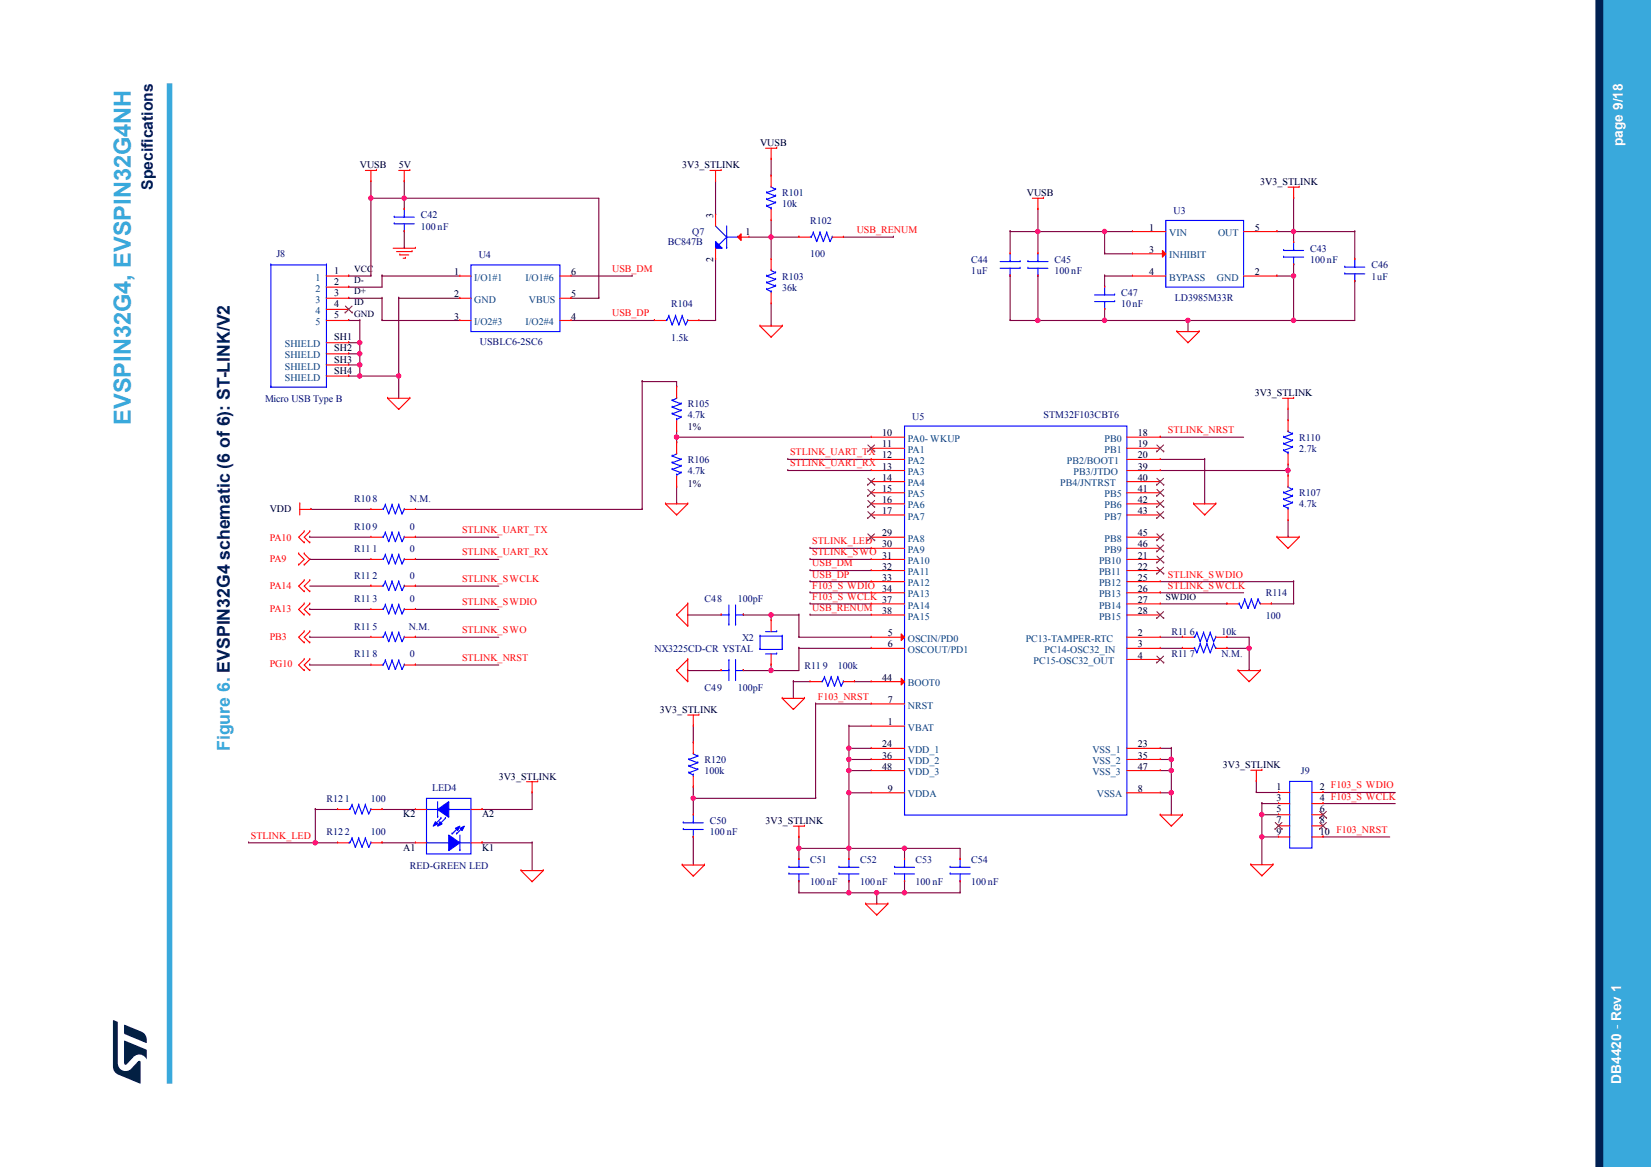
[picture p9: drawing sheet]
<svg xmlns="http://www.w3.org/2000/svg" width="297mm" height="210mm" viewBox="0 0 297 210" stroke-linecap="round" stroke-linejoin="round" font-family="sans-serif">
<defs><g id="words">
<text font-size="4.2" fill="#39a9dc" x="23.5" y="76.4" transform="rotate(-90 23.5 76.4)">EVSPIN32G4, EVSPIN32G4NH</text>
<text font-size="3.2" fill="#39a9dc" x="41.3" y="135.1" transform="rotate(-90 41.3 135.1)">Figure 6. EVSPIN32G4 schematic (6 of 6): ST-LINK/V2</text>
<text font-size="2.8" fill="#002052" x="27.5" y="34.1" transform="rotate(-90 27.5 34.1)">Specifications</text>
<g font-size="2.5" fill="#fff">
<text x="291.9" y="26.3" transform="rotate(-90 291.9 26.3)">page 9/18</text>
<text x="291.6" y="195" transform="rotate(-90 291.6 195)">DB4420 - Rev 1</text>
</g>
<g font-size="1.8">
<text x="136.7" y="26.3">VUSB</text>
<text x="64.7" y="30.3">VUSB</text>
<text x="71.7" y="30.3">5V</text>
<text x="122.7" y="30.3">3V3_STLINK</text>
<text x="184.7" y="35.3">VUSB</text>
<text x="226.7" y="33.3">3V3_STLINK</text>
<text x="128.3" y="39.3" transform="rotate(-90 128.3 39.3)">3</text>
<text x="206.7" y="41.5">1</text>
<text x="225.7" y="41.5">5</text>
<text x="128.3" y="47.1" transform="rotate(-90 128.3 47.1)">2</text>
<text x="134.1" y="42.2">1</text>
<text x="206.7" y="45.5">3</text>
<text x="60.1" y="49.2">1</text>
<text x="60.1" y="51.2">2</text>
<text x="60.1" y="53.2">3</text>
<text x="81.7" y="53.5">2</text>
<text x="81.7" y="49.5">1</text>
<text x="102.7" y="49.5">6</text>
<text x="102.7" y="53.5">5</text>
<text x="206.7" y="49.5">4</text>
<text x="225.7" y="49.5">2</text>
<text x="60.1" y="55.2">4</text>
<text x="60.1" y="57.2">5</text>
<text x="81.7" y="57.5">3</text>
<text x="102.7" y="57.5">4</text>
<text x="60.1" y="61.2">SH1</text>
<text x="60.1" y="63.2">SH2</text>
<text x="60.1" y="65.2">SH3</text>
<text x="60.1" y="67.2">SH4</text>
<text x="225.7" y="71.3">3V3_STLINK</text>
<text x="123.7" y="77.3">1%</text>
<text x="158.7" y="78.5">10</text>
<text x="158.7" y="80.5">11</text>
<text x="158.7" y="82.5">12</text>
<text x="204.7" y="78.5">18</text>
<text x="204.7" y="80.5">19</text>
<text x="204.7" y="82.5">20</text>
<text x="123.7" y="87.7">1%</text>
<text x="158.7" y="84.5">13</text>
<text x="158.7" y="86.5">14</text>
<text x="158.7" y="88.5">15</text>
<text x="204.7" y="84.5">39</text>
<text x="204.7" y="86.5">40</text>
<text x="204.7" y="88.5">41</text>
<text x="48.5" y="92.1">VDD</text>
<text x="158.7" y="90.5">16</text>
<text x="158.7" y="92.5">17</text>
<text x="204.7" y="90.5">42</text>
<text x="204.7" y="92.5">43</text>
<text x="158.7" y="100.5">31</text>
<text x="158.7" y="96.5">29</text>
<text x="158.7" y="98.5">30</text>
<text x="204.7" y="100.5">21</text>
<text x="204.7" y="96.5">45</text>
<text x="204.7" y="98.5">46</text>
<text x="158.7" y="102.5">32</text>
<text x="158.7" y="104.5">33</text>
<text x="158.7" y="106.5">34</text>
<text x="204.7" y="102.5">22</text>
<text x="204.7" y="104.5">25</text>
<text x="204.7" y="106.5">26</text>
<text x="158.7" y="108.5">37</text>
<text x="158.7" y="110.5">38</text>
<text x="204.7" y="108.5">27</text>
<text x="204.7" y="110.5">28</text>
<text x="159.7" y="116.5">6</text>
<text x="159.7" y="114.5">5</text>
<text x="204.7" y="116.5">3</text>
<text x="204.7" y="118.5">4</text>
<text x="204.7" y="114.5">2</text>
<text x="158.7" y="122.5">44</text>
<text x="118.7" y="128.3">3V3_STLINK</text>
<text x="159.7" y="126.5">7</text>
<text x="159.7" y="130.5">1</text>
<text x="158.7" y="134.5">24</text>
<text x="158.7" y="136.5">36</text>
<text x="204.7" y="134.5">23</text>
<text x="204.7" y="136.5">35</text>
<text x="89.7" y="140.3">3V3_STLINK</text>
<text x="158.7" y="138.5">48</text>
<text x="159.7" y="142.5">9</text>
<text x="204.7" y="142.5">8</text>
<text x="204.7" y="138.5">47</text>
<text x="220" y="138.2">3V3_STLINK</text>
<text x="229.6" y="142.2">1</text>
<text x="237.4" y="142.2">2 F103_S WDIO</text>
<text x="72.5" y="147.1">K2</text>
<text x="86.7" y="147.1">A2</text>
<text x="137.7" y="148.3">3V3_STLINK</text>
<text x="229.6" y="148.2">7</text>
<text x="229.6" y="144.2">3</text>
<text x="229.6" y="146.2">5</text>
<text x="237.4" y="144.2">4 F103_S WCLK</text>
<text x="237.4" y="146.2">6</text>
<text x="237.4" y="148.2">8</text>
<text x="72.5" y="153.1">A1</text>
<text x="86.7" y="153.1">K1</text>
<text x="229.6" y="150.2">9</text>
<text x="237.4" y="150.2">10 F103_NRST</text>
</g>
<g font-size="1.8" fill="#000080">
<text x="140.7" y="35.3">R101</text>
<text x="75.7" y="39.3">C42</text>
<text x="75.7" y="41.3">100nF</text>
<text x="140.7" y="37.3">10k</text>
<text x="145.7" y="40.3">R102</text>
<text x="211.1" y="38.5">U3</text>
<text x="49.7" y="46.3">J8</text>
<text x="86.1" y="46.5">U4</text>
<text x="120.1" y="44.1">BC847B</text>
<text x="124.5" y="42.3">Q7</text>
<text x="145.7" y="46.3">100</text>
<text x="174.7" y="47.3">C44</text>
<text x="189.7" y="47.3">C45</text>
<text x="235.7" y="45.3">C43</text>
<text x="235.7" y="47.3">100nF</text>
<text x="140.7" y="50.3">R103</text>
<text x="140.7" y="52.3">36k</text>
<text x="174.7" y="49.3">1uF</text>
<text x="189.7" y="49.3">100nF</text>
<text x="201.7" y="53.3">C47</text>
<text x="246.7" y="48.3">C46</text>
<text x="246.7" y="50.3">1uF</text>
<text x="120.7" y="55.3">R104</text>
<text x="201.7" y="55.3">10nF</text>
<text x="211.3" y="54.1">LD3985M33R</text>
<text x="86.3" y="62.1">USBLC6-2SC6</text>
<text x="120.7" y="61.3">1.5k</text>
<text x="47.7" y="72.3">Micro USB Type B</text>
<text x="123.7" y="75.3">4.7k</text>
<text x="123.7" y="73.3">R105</text>
<text x="164.1" y="75.5">U5</text>
<text x="187.7" y="75.3">STM32F103CBT6</text>
<text x="123.7" y="83.3">R106</text>
<text x="233.7" y="79.3">R110</text>
<text x="233.7" y="81.3">2.7k</text>
<text x="123.7" y="85.3">4.7k</text>
<text x="233.7" y="89.3">R107</text>
<text x="63.7" y="90.3">R108</text>
<text x="63.7" y="95.3">R109</text>
<text x="73.7" y="90.3">N.M.</text>
<text x="73.7" y="95.3">0</text>
<text x="233.7" y="91.3">4.7k</text>
<text x="63.7" y="99.3">R11 1</text>
<text x="73.7" y="99.3">0</text>
<text x="63.7" y="104.1">R11 2</text>
<text x="73.7" y="104.1">0</text>
<text x="227.7" y="107.3">R114</text>
<text x="63.7" y="108.3">R11 3</text>
<text x="63.7" y="113.3">R11 5</text>
<text x="73.5" y="113.3">N.M.</text>
<text x="73.7" y="108.3">0</text>
<text x="126.7" y="108.3">C48</text>
<text x="132.7" y="108.3">100pF</text>
<text x="227.7" y="111.3">100</text>
<text x="63.7" y="118.3">R11 8</text>
<text x="73.7" y="118.3">0</text>
<text x="117.7" y="117.3">NX3225CD-CR YSTAL</text>
<text x="133.5" y="115.3">X2</text>
<text x="210.7" y="114.3">R11 6</text>
<text x="210.7" y="118.3">R11 7</text>
<text x="219.7" y="114.3">10k</text>
<text x="219.7" y="118.3">N.M.</text>
<text x="126.7" y="124.3">C49</text>
<text x="132.7" y="124.3">100pF</text>
<text x="144.7" y="120.3">R11 9</text>
<text x="150.7" y="120.3">100k</text>
<text x="126.7" y="137.3">R120</text>
<text x="77.7" y="142.3">LED4</text>
<text x="126.7" y="139.3">100k</text>
<text x="234" y="139.2">J9</text>
<text x="58.7" y="144.3">R121</text>
<text x="66.7" y="144.3">100</text>
<text x="127.7" y="148.3">C50</text>
<text x="58.7" y="150.3">R122</text>
<text x="66.7" y="150.3">100</text>
<text x="127.7" y="150.3">100nF</text>
<text x="145.7" y="155.3">C51</text>
<text x="154.7" y="155.3">C52</text>
<text x="164.7" y="155.3">C53</text>
<text x="174.7" y="155.3">C54</text>
<text x="73.7" y="156.3">RED-GREEN LED</text>
<text x="145.7" y="159.3">100nF</text>
<text x="154.7" y="159.3">100nF</text>
<text x="164.7" y="159.3">100nF</text>
<text x="174.7" y="159.3">100nF</text>
</g>
<g font-size="1.8" fill="#f00">
<text x="154.1" y="41.9">USB_RENUM</text>
<text x="110.1" y="48.9">USB_DM</text>
<text x="110.1" y="56.9">USB_DP</text>
<text x="210.1" y="77.9">STLINK_NRST</text>
<text x="142.1" y="83.9">STLINK_UART_RX</text>
<text x="142.1" y="81.9">STLINK_UART_TX</text>
<text x="83.1" y="95.9">STLINK_UART_TX</text>
<text x="48.5" y="97.3">PA10</text>
<text x="48.5" y="101.1">PA9</text>
<text x="83.1" y="99.9">STLINK_UART_RX</text>
<text x="146.1" y="101.9">USB_DM</text>
<text x="146.1" y="99.9">STLINK_SWO</text>
<text x="146.1" y="97.9">STLINK_LED</text>
<text x="48.5" y="105.9">PA14</text>
<text x="83.1" y="104.7">STLINK_SWCLK</text>
<text x="146.1" y="105.9">F103_S WDIO</text>
<text x="146.1" y="107.9">F103_S WCLK</text>
<text x="146.1" y="103.9">USB_DP</text>
<text x="210.1" y="105.9">STLINK_SWCLK</text>
<text x="210.1" y="103.9">STLINK_SWDIO</text>
<text x="48.5" y="110.1">PA13</text>
<text x="83.1" y="108.9">STLINK_SWDIO</text>
<text x="83.1" y="113.9">STLINK_SWO</text>
<text x="146.1" y="109.9">USB_RENUM</text>
<text x="48.5" y="115.1">PB3</text>
<text x="83.1" y="118.9">STLINK_NRST</text>
<text x="48.5" y="120.1">PG10</text>
<text x="147.1" y="125.9">F103_NRST</text>
<text x="45.1" y="150.9">STLINK_LED</text>
</g>
<g font-size="1.8" fill="#004080">
<text x="210.3" y="46.5">INHIBIT</text>
<text x="210.3" y="42.5">VIN</text>
<text x="219.1" y="42.5">OUT</text>
<text x="56.7" y="50.5">1</text>
<text x="56.7" y="52.5">2</text>
<text x="85.3" y="50.5">I/O1#1</text>
<text x="94.5" y="50.5">I/O1#6</text>
<text x="210.3" y="50.5">BYPASS</text>
<text x="218.9" y="50.5">GND</text>
<text x="56.7" y="54.5">3</text>
<text x="56.7" y="56.5">4</text>
<text x="56.7" y="58.5">5</text>
<text x="85.3" y="54.5">GND</text>
<text x="85.3" y="58.5">I/O2#3</text>
<text x="94.5" y="58.5">I/O2#4</text>
<text x="95.1" y="54.5">VBUS</text>
<text x="51.2" y="62.5">SHIELD</text>
<text x="51.2" y="64.5">SHIELD</text>
<text x="51.2" y="66.5">SHIELD</text>
<text x="51.2" y="68.5">SHIELD</text>
<text x="163.3" y="79.5">PA0- WKUP</text>
<text x="163.3" y="81.5">PA1</text>
<text x="163.3" y="83.5">PA2</text>
<text x="191.9" y="83.5">PB2/BOOT1</text>
<text x="198.7" y="79.5">PB0</text>
<text x="198.7" y="81.5">PB1</text>
<text x="163.3" y="85.5">PA3</text>
<text x="163.3" y="87.5">PA4</text>
<text x="163.3" y="89.5">PA5</text>
<text x="190.7" y="87.5">PB4/JNTRST</text>
<text x="193.1" y="85.5">PB3/JTDO</text>
<text x="198.7" y="89.5">PB5</text>
<text x="163.3" y="91.5">PA6</text>
<text x="163.3" y="93.5">PA7</text>
<text x="198.7" y="91.5">PB6</text>
<text x="198.7" y="93.5">PB7</text>
<text x="163.3" y="101.5">PA10</text>
<text x="163.3" y="97.5">PA8</text>
<text x="163.3" y="99.5">PA9</text>
<text x="197.7" y="101.5">PB10</text>
<text x="198.7" y="97.5">PB8</text>
<text x="198.7" y="99.5">PB9</text>
<text x="163.3" y="103.5">PA11</text>
<text x="163.3" y="105.5">PA12</text>
<text x="163.3" y="107.5">PA13</text>
<text x="197.7" y="103.5">PB11</text>
<text x="197.7" y="105.5">PB12</text>
<text x="197.7" y="107.5">PB13</text>
<text x="163.3" y="109.5">PA14</text>
<text x="163.3" y="111.5">PA15</text>
<text x="197.7" y="109.5">PB14</text>
<text x="197.7" y="111.5">PB15</text>
<text x="163.3" y="115.5">OSCIN/PD0</text>
<text x="163.3" y="117.5">OSCOUT/PD1</text>
<text x="184.5" y="115.5">PC13-TAMPER-RTC</text>
<text x="185.9" y="119.5">PC15-OSC32_OUT</text>
<text x="187.9" y="117.5">PC14-OSC32_IN</text>
<text x="163.3" y="123.5">BOOT0</text>
<text x="163.3" y="127.5">NRST</text>
<text x="163.3" y="131.5">VBAT</text>
<text x="163.3" y="135.5">VDD_1</text>
<text x="163.3" y="137.5">VDD_2</text>
<text x="196.5" y="135.5">VSS_1</text>
<text x="196.5" y="137.5">VSS_2</text>
<text x="163.3" y="143.5">VDDA</text>
<text x="163.3" y="139.5">VDD_3</text>
<text x="196.5" y="139.5">VSS_3</text>
<text x="197.3" y="143.5">VSSA</text>
</g>
<g font-size="1.7">
<text x="63.7" y="49">VCC</text>
<text x="63.7" y="51">D-</text>
<text x="63.7" y="53">D+</text>
<text x="63.7" y="55">ID</text>
<text x="63.7" y="57">GND</text>
<text x="209.7" y="108">SWDIO</text>
</g>
</g></defs>
<path d="M208.7 114.7h4M208.7 116.7h4M212.7 114.7h.1M212.7 116.7h.1M220.7 114.7h.1M220.7 116.7h.1M220.7 114.7h4v6M220.7 116.7h4M224.7 116.7h.1M224.7 120.7h.1" fill="none" stroke="#800040" stroke-width=".2"/>
<circle cx="224.7" cy="116.6" r=".38" fill="#f0f"/>
<circle cx="224.7" cy="116.6" r=".38" fill="none" stroke="#f0f" stroke-width=".2"/>
<g fill="none" stroke="#800040" stroke-width=".2">
<path d="M121.7 78.7h.1M121.7 77.7v1M121.7 78.7h35M121.7 90.7h.1M121.7 87.7v3M141.7 82.7h.1M141.7 84.7h.1M141.7 82.7h15M141.7 84.7h15M145.7 98.7h.1M145.7 98.7h11M145.7 110.7h.1"/>
<path d="M145.7 102.7h.1M145.7 104.7h.1M145.7 110.7h11M145.7 102.7h11M145.7 104.7h11"/>
</g>
<circle cx="121.7" cy="78.6" r=".38" fill="#f0f"/>
<circle cx="121.7" cy="78.6" r=".38" fill="none" stroke="#f0f" stroke-width=".2"/>
<g fill="none" stroke="#800040" stroke-width=".2">
<path d="M71.7 53.7h.1M71.7 53.7h11M71.7 53.7v14M121.7 79.7h.1M121.7 78.7v1M208.7 78.7h.1M208.7 78.7h15M208.7 106.7h.1M208.7 104.7h24M208.7 106.7h15M208.7 108.7h12M220.7 108.7h.1"/>
<path d="M228.7 108.7h.1M228.7 108.7h4M232.7 104.7h.1M232.7 108.7h.1M232.7 104.7v4"/>
</g>
<circle cx="71.7" cy="67.7" r=".38" fill="#f0f"/>
<circle cx="71.7" cy="67.7" r=".38" fill="none" stroke="#f0f" stroke-width=".2"/>
<path d="M62.7 67.7h.1M62.7 61.7h.1M62.7 67.7h2M62.7 61.7h2M64.7 61.7h.1M64.7 61.7v2M71.7 67.7h.1M71.7 67.7v4" fill="none" stroke="#800040" stroke-width=".2"/>
<circle cx="64.7" cy="63.7" r=".38" fill="#f0f"/>
<circle cx="64.7" cy="63.7" r=".38" fill="none" stroke="#f0f" stroke-width=".2"/>
<circle cx="64.7" cy="61.7" r=".38" fill="#f0f"/>
<circle cx="64.7" cy="61.7" r=".38" fill="none" stroke="#f0f" stroke-width=".2"/>
<path d="M64.7 67.7h.1M64.7 67.7h7" fill="none" stroke="#800040" stroke-width=".2"/>
<circle cx="64.7" cy="67.7" r=".38" fill="#f0f"/>
<circle cx="64.7" cy="67.7" r=".38" fill="none" stroke="#f0f" stroke-width=".2"/>
<path d="M62.7 63.7h.1M62.7 65.7h.1M62.7 63.7h2M62.7 65.7h2M64.7 63.7h.1M64.7 65.7h.1M64.7 63.7v4" fill="none" stroke="#800040" stroke-width=".2"/>
<circle cx="64.7" cy="65.7" r=".38" fill="#f0f"/>
<circle cx="64.7" cy="65.7" r=".38" fill="none" stroke="#f0f" stroke-width=".2"/>
<g fill="none" stroke="#800040" stroke-width=".2">
<path d="M66.7 35.7h.1M66.7 32.7v17M66.7 35.7h6M72.7 35.7h.1M72.7 37.7h.1M72.7 35.7v2M62.7 57.7h.1M62.7 53.7h.1M62.7 51.7h.1M62.7 49.7h.1M62.7 57.7h2M62.7 53.7h6"/>
<path d="M62.7 49.7h4M64.7 57.7h.1M64.7 57.7v4M66.7 49.7h.1M68.7 53.7h.1M68.7 57.7h.1M68.7 49.7h.1M68.7 57.7h14M68.7 49.7v2h-6M68.7 53.7v4M68.7 49.7h14"/>
</g>
<circle cx="66.7" cy="35.7" r=".38" fill="#f0f"/>
<circle cx="66.7" cy="35.7" r=".38" fill="none" stroke="#f0f" stroke-width=".2"/>
<g fill="none" stroke="#800040" stroke-width=".2">
<path d="M107.7 35.7v18M128.7 38.7h.1M128.7 32.7v6M138.7 31.7h.1M138.7 28.7v3M138.7 39.7v3M72.7 44.7h.1M72.7 41.7v3M102.7 53.7h.1M102.7 53.7h5M102.7 49.7h11M102.7 57.7h15"/>
<path d="M107.7 53.7h.1M113.7 49.7h.1M117.7 57.7h.1M125.7 57.7h3M128.7 57.7h.1M128.7 46.7h.1M128.7 46.7v11M134.7 42.7h4M138.7 58.7h.1M138.7 42.7h.1M138.7 54.7v4"/>
</g>
<circle cx="138.7" cy="42.7" r=".38" fill="#f0f"/>
<circle cx="138.7" cy="42.7" r=".38" fill="none" stroke="#f0f" stroke-width=".2"/>
<path d="M138.7 42.7h.1M138.7 42.7h5M138.7 42.7v4M143.7 42.7h.1M151.7 42.7h9M160.7 42.7h.1M208.7 82.7h8M208.7 84.7h23M216.7 82.7h.1M216.7 90.7h.1M216.7 82.7v8M231.7 84.7h.1" fill="none" stroke="#800040" stroke-width=".2"/>
<circle cx="231.7" cy="84.6" r=".38" fill="#f0f"/>
<circle cx="231.7" cy="84.6" r=".38" fill="none" stroke="#f0f" stroke-width=".2"/>
<path d="M181.7 41.7h.1M181.7 41.7h5M198.7 49.7h.1M198.7 41.7h.1M198.7 45.7h.1M198.7 49.7h5M198.7 41.7v4M198.7 49.7v2M198.7 45.7h5" fill="none" stroke="#800040" stroke-width=".2"/>
<circle cx="186.7" cy="41.7" r=".38" fill="#f0f"/>
<circle cx="186.7" cy="41.7" r=".38" fill="none" stroke="#f0f" stroke-width=".2"/>
<path d="M181.7 41.7h.1M181.7 41.7v4M186.7 41.7h.1M186.7 41.7v4M186.7 41.7h12" fill="none" stroke="#800040" stroke-width=".2"/>
<circle cx="198.7" cy="41.7" r=".38" fill="#f0f"/>
<circle cx="198.7" cy="41.7" r=".38" fill="none" stroke="#f0f" stroke-width=".2"/>
<path d="M186.7 37.7h.1M186.7 37.7v4M181.7 49.7h.1M181.7 57.7h.1M181.7 49.7v8M181.7 57.7h5M231.7 75.7h.1M231.7 73.7v2M231.7 84.7h.1M231.7 83.7v1" fill="none" stroke="#800040" stroke-width=".2"/>
<circle cx="186.7" cy="57.7" r=".38" fill="#f0f"/>
<circle cx="186.7" cy="57.7" r=".38" fill="none" stroke="#f0f" stroke-width=".2"/>
<path d="M198.7 55.7h.1M198.7 57.7h.1M198.7 55.7v2M198.7 57.7h15M213.7 57.7h.1M213.7 57.7v2M231.7 96.7h.1M231.7 85.7h.1M231.7 84.7v1M231.7 93.7v3" fill="none" stroke="#800040" stroke-width=".2"/>
<circle cx="198.7" cy="57.7" r=".38" fill="#f0f"/>
<circle cx="198.7" cy="57.7" r=".38" fill="none" stroke="#f0f" stroke-width=".2"/>
<path d="M186.7 49.7h.1M186.7 57.7h.1M186.7 49.7v8M186.7 57.7h12M198.7 41.7h.1M198.7 41.7h5M229.7 49.7h.1M229.7 49.7h3M232.7 49.7h.1M232.7 49.7v8" fill="none" stroke="#800040" stroke-width=".2"/>
<circle cx="232.7" cy="49.7" r=".38" fill="#f0f"/>
<circle cx="232.7" cy="49.7" r=".38" fill="none" stroke="#f0f" stroke-width=".2"/>
<path d="M213.7 57.7h.1M213.7 57.7h19" fill="none" stroke="#800040" stroke-width=".2"/>
<circle cx="232.7" cy="57.7" r=".38" fill="#f0f"/>
<circle cx="232.7" cy="57.7" r=".38" fill="none" stroke="#f0f" stroke-width=".2"/>
<circle cx="213.7" cy="57.7" r=".38" fill="#f0f"/>
<circle cx="213.7" cy="57.7" r=".38" fill="none" stroke="#f0f" stroke-width=".2"/>
<g fill="none" stroke="#800040" stroke-width=".2">
<path d="M72.7 32.7h.1M72.7 35.7h.1M72.7 32.7v3M72.7 35.7h35M229.7 41.7h.1M229.7 41.7h14M232.7 47.7h.1M232.7 41.7h.1M232.7 57.7h.1M232.7 41.7v2M232.7 47.7v2M243.7 41.7h.1"/>
<path d="M243.7 50.7h.1M243.7 41.7v5M243.7 50.7v7h-11"/>
</g>
<circle cx="72.7" cy="35.7" r=".38" fill="#f0f"/>
<circle cx="72.7" cy="35.7" r=".38" fill="none" stroke="#f0f" stroke-width=".2"/>
<path d="M232.7 35.7h.1M232.7 35.7v6" fill="none" stroke="#800040" stroke-width=".2"/>
<circle cx="232.7" cy="41.7" r=".38" fill="#f0f"/>
<circle cx="232.7" cy="41.7" r=".38" fill="none" stroke="#f0f" stroke-width=".2"/>
<path d="M44.7 151.7h.1M44.7 151.7h16M56.7 145.7h.1M56.7 151.7h.1M56.7 145.7h4M56.7 145.7v6M68.7 145.7h.1M68.7 151.7h.1M68.7 145.7h6M68.7 151.7h6" fill="none" stroke="#800040" stroke-width=".2"/>
<circle cx="56.7" cy="151.6" r=".38" fill="#f0f"/>
<circle cx="56.7" cy="151.6" r=".38" fill="none" stroke="#f0f" stroke-width=".2"/>
<g fill="none" stroke="#800040" stroke-width=".2">
<path d="M138.7 110.7h.1M138.7 119.7h.1M138.7 110.7h5M138.7 110.7v1M138.7 119.7v1M143.7 114.7h.1M143.7 110.7h.1M143.7 116.7h.1M143.7 114.7h13M143.7 110.7v4M143.7 116.7v4h-5M143.7 116.7h13"/>
<path d="M138.7 120.7h.1M86.7 145.7h.1M86.7 151.7h.1M86.7 151.7h9M95.7 142.7h.1M95.7 151.7h.1M95.7 142.7v3h-9M95.7 151.7v5"/>
</g>
<circle cx="138.7" cy="120.6" r=".38" fill="#f0f"/>
<circle cx="138.7" cy="120.6" r=".38" fill="none" stroke="#f0f" stroke-width=".2"/>
<path d="M123.7 110.7h.1M123.7 110.7h6M133.7 110.7h.1M133.7 110.7h5M123.7 120.7h.1M123.7 120.7h6" fill="none" stroke="#800040" stroke-width=".2"/>
<circle cx="138.7" cy="110.6" r=".38" fill="#f0f"/>
<circle cx="138.7" cy="110.6" r=".38" fill="none" stroke="#f0f" stroke-width=".2"/>
<g fill="none" stroke="#800040" stroke-width=".2">
<path d="M55.7 96.7h.1M55.7 96.7h11M74.7 96.7h.1M74.7 96.7h15M55.7 100.7h.1M55.7 109.7h.1M55.7 119.7h.1M55.7 100.7h11M55.7 105.5h11M55.7 109.7h11M55.7 119.7h11M66.7 105.5h.1"/>
<path d="M74.7 100.7h.1M74.7 119.7h.1M74.7 109.7h.1M74.7 105.5h.1M74.7 100.7h15M74.7 105.5h15M74.7 109.7h15M74.7 119.7h15M133.7 120.7h.1M133.7 120.7h5M142.7 122.7h.1M142.7 122.7h3"/>
<path d="M142.7 122.7v3M153.7 122.7h.1M153.7 122.7h3M226 142.6h.1M226 140.6h.1M226 142.6h4M226 140.6v2M227 150.6h.1M227 150.6h3M238 144.6h.1M238 144.6h13"/>
</g>
<circle cx="227" cy="150.6" r=".38" fill="#f0f"/>
<circle cx="227" cy="150.6" r=".38" fill="none" stroke="#f0f" stroke-width=".2"/>
<g fill="none" stroke="#800040" stroke-width=".2">
<path d="M145.7 106.7h.1M145.7 108.7h.1M145.7 106.7h11M145.7 108.7h11M146.7 126.7h.1M146.7 126.7h10M146.7 126.7v17M124.7 141.7h.1M124.7 143.7h.1M124.7 141.7v5M124.7 143.7h22M146.7 143.7h.1"/>
<path d="M227 150.6h.1M227 150.6v5M238 142.6h.1M238 150.6h.1M238 142.6h13M238 150.6h12"/>
</g>
<circle cx="124.7" cy="143.6" r=".38" fill="#f0f"/>
<circle cx="124.7" cy="143.6" r=".38" fill="none" stroke="#f0f" stroke-width=".2"/>
<path d="M124.7 133.7h.1M124.7 130.7v3M152.7 134.7h.1M152.7 134.7h4M124.7 150.7h.1M124.7 150.7v5" fill="none" stroke="#800040" stroke-width=".2"/>
<circle cx="152.7" cy="134.6" r=".38" fill="#f0f"/>
<circle cx="152.7" cy="134.6" r=".38" fill="none" stroke="#f0f" stroke-width=".2"/>
<path d="M152.7 136.7h.1M152.7 130.7h.1M152.7 134.7h.1M152.7 130.7v6M152.7 130.7h4M152.7 136.7h4" fill="none" stroke="#800040" stroke-width=".2"/>
<circle cx="152.7" cy="136.6" r=".38" fill="#f0f"/>
<circle cx="152.7" cy="136.6" r=".38" fill="none" stroke="#f0f" stroke-width=".2"/>
<path d="M152.7 138.7h.1M152.7 136.7v2M152.7 138.7h4" fill="none" stroke="#800040" stroke-width=".2"/>
<circle cx="152.7" cy="138.6" r=".38" fill="#f0f"/>
<circle cx="152.7" cy="138.6" r=".38" fill="none" stroke="#f0f" stroke-width=".2"/>
<path d="M152.7 138.7v4M152.7 142.7h.1M152.7 142.7h4" fill="none" stroke="#800040" stroke-width=".2"/>
<circle cx="152.7" cy="142.6" r=".38" fill="#f0f"/>
<circle cx="152.7" cy="142.6" r=".38" fill="none" stroke="#f0f" stroke-width=".2"/>
<path d="M152.7 152.7h.1M152.7 142.7v10M152.7 152.7h10M172.7 154.7h.1M172.7 152.7v2" fill="none" stroke="#800040" stroke-width=".2"/>
<circle cx="162.7" cy="152.6" r=".38" fill="#f0f"/>
<circle cx="162.7" cy="152.6" r=".38" fill="none" stroke="#f0f" stroke-width=".2"/>
<circle cx="152.7" cy="152.6" r=".38" fill="#f0f"/>
<circle cx="152.7" cy="152.6" r=".38" fill="none" stroke="#f0f" stroke-width=".2"/>
<path d="M143.7 150.7h.1M143.7 150.7v2" fill="none" stroke="#800040" stroke-width=".2"/>
<circle cx="143.7" cy="152.6" r=".38" fill="#f0f"/>
<circle cx="143.7" cy="152.6" r=".38" fill="none" stroke="#f0f" stroke-width=".2"/>
<g fill="none" stroke="#800040" stroke-width=".2">
<path d="M143.7 152.7h.1M143.7 158.7h.1M143.7 152.7h9M143.7 152.7v2M143.7 158.7v2M152.7 152.7h.1M152.7 152.7v2M162.7 152.7h.1M162.7 158.7h.1M162.7 152.7h10M162.7 152.7v2M162.7 158.7v2"/>
<path d="M172.7 158.7v2M143.7 160.7h.1M143.7 160.7h9M162.7 160.7h.1M162.7 160.7h10M172.7 160.7h.1"/>
</g>
<circle cx="162.7" cy="160.6" r=".38" fill="#f0f"/>
<circle cx="162.7" cy="160.6" r=".38" fill="none" stroke="#f0f" stroke-width=".2"/>
<path d="M152.7 158.7h.1M152.7 158.7v2M152.7 160.7h.1M152.7 160.7h5" fill="none" stroke="#800040" stroke-width=".2"/>
<circle cx="157.7" cy="160.6" r=".38" fill="#f0f"/>
<circle cx="157.7" cy="160.6" r=".38" fill="none" stroke="#f0f" stroke-width=".2"/>
<circle cx="152.7" cy="160.6" r=".38" fill="#f0f"/>
<circle cx="152.7" cy="160.6" r=".38" fill="none" stroke="#f0f" stroke-width=".2"/>
<path d="M208.7 134.7h2M208.7 136.7h2M210.7 134.7h.1M210.7 136.7h.1M210.7 134.7v2M157.7 162.7h.1M157.7 160.7h.1M157.7 160.7v2M157.7 160.7h5" fill="none" stroke="#800040" stroke-width=".2"/>
<circle cx="210.7" cy="136.6" r=".38" fill="#f0f"/>
<circle cx="210.7" cy="136.6" r=".38" fill="none" stroke="#f0f" stroke-width=".2"/>
<path d="M208.7 138.7h2M210.7 138.7h.1M210.7 136.7v6M210.7 142.7h.1" fill="none" stroke="#800040" stroke-width=".2"/>
<circle cx="210.7" cy="138.6" r=".38" fill="#f0f"/>
<circle cx="210.7" cy="138.6" r=".38" fill="none" stroke="#f0f" stroke-width=".2"/>
<path d="M208.7 142.7h2M210.7 142.7h.1M210.7 146.7h.1M210.7 142.7v4" fill="none" stroke="#800040" stroke-width=".2"/>
<circle cx="210.7" cy="142.6" r=".38" fill="#f0f"/>
<circle cx="210.7" cy="142.6" r=".38" fill="none" stroke="#f0f" stroke-width=".2"/>
<path d="M55.7 114.7h.1M55.7 114.7h11M74.7 114.7h.1M74.7 114.7h15M145.7 100.7h.1M145.7 100.7h11M227 144.6h.1M227 146.6h.1M227 144.6h3M227 144.6v2M227 146.6h3" fill="none" stroke="#800040" stroke-width=".2"/>
<circle cx="227" cy="146.6" r=".38" fill="#f0f"/>
<circle cx="227" cy="146.6" r=".38" fill="none" stroke="#f0f" stroke-width=".2"/>
<path d="M115.5 68.7h.1M115.5 68.7v23M115.5 68.7h6.2v1M121.7 69.7h.1M55.9 91.7h.1M55.9 91.7h10.8M74.7 91.7h40.8M115.5 91.7h.1M227 146.6h.1M227 146.6v4" fill="none" stroke="#800040" stroke-width=".2"/>
<g fill="none" stroke="#f00" stroke-width=".2">
<path d="M65.7 30.7h2M66.7 32.7h.1M66.7 30.7v2M67.7 30.7h.1M71.7 30.7h2M72.7 32.7h.1M72.7 30.7v2M73.7 30.7h.1M127.7 30.7h2M128.7 32.7h.1M128.7 30.7v2M129.7 30.7h.1"/>
<path d="M137.7 26.7h2M138.7 28.7h.1M138.7 26.7v2M139.7 26.7h.1M185.7 35.7h2M186.7 37.7h.1M186.7 35.7v2M187.7 35.7h.1M231.7 33.7h2M232.7 35.7h.1M232.7 33.7v2M233.7 33.7h.1"/>
<path d="M70.7 44.7h4M71.3 45.3h2.8M71.9 45.9h.1M71.9 45.9h1.6M72.5 46.5h.4M72.9 46.5h.1M74.1 45.3h.1M74.7 44.7h.1M136.7 58.7h.1M136.7 58.7h4M136.7 58.7l2 2M138.7 46.7h.1"/>
<path d="M138.7 54.7h.1M138.7 46.7v2M138.7 52.7v2M140.7 58.7h.1M140.7 58.7l-2 2M211.7 59.7h.1M211.7 59.7h4M211.7 59.7l2 2M215.7 59.7h.1M215.7 59.7l-2 2M69.7 71.7h.1M69.7 71.7h4"/>
<path d="M69.7 71.7l2 2M71.7 73.7h.1M73.7 71.7h.1M73.7 71.7l-2 2M138.7 60.7h.1M213.7 61.7h.1M230.7 71.7h2M231.7 73.7h.1M231.7 71.7v2M232.7 71.7h.1M53.7 99.7h.1M53.7 99.7l1 1-1 1"/>
<path d="M53.9 90.7h.1M53.9 91.7h2M53.9 90.7v2M54.7 97.7h.1M54.7 95.7h.1M54.7 99.7h.1M54.7 95.7l-1 1 1 1M54.7 99.7l1 1-1 1M55.7 97.7h.1M55.7 95.7h.1M55.7 95.7l-1 1 1 1M55.9 91.7h.1"/>
<path d="M119.7 90.7h.1M119.7 90.7h4M119.7 90.7l2 2M121.7 92.7h.1M123.7 90.7h.1M123.7 90.7l-2 2M214.7 90.7h.1M214.7 90.7h4M214.7 90.7l2 2M216.7 92.7h.1M218.7 90.7h.1M218.7 90.7l-2 2"/>
<path d="M229.7 96.7h.1M229.7 96.7h4M229.7 96.7l2 2M231.7 98.7h.1M233.7 96.7h.1M233.7 96.7l-2 2M53.7 101.7h.1M54.7 110.7h.1M54.7 108.7h.1M54.7 106.5h.1M54.7 104.5h.1M54.7 118.7h.1"/>
<path d="M54.7 101.7h.1M54.7 115.7h.1M54.7 113.7h.1M54.7 108.7l-1 1 1 1M54.7 104.5l-1 1 1 1M54.7 118.7l-1 1 1 1M54.7 113.7l-1 1 1 1M55.7 110.7h.1M55.7 108.7h.1M55.7 106.5h.1M55.7 104.5h.1M55.7 118.7h.1"/>
<path d="M55.7 115.7h.1M55.7 113.7h.1M55.7 108.7l-1 1 1 1M55.7 104.5l-1 1 1 1M55.7 118.7l-1 1 1 1M55.7 113.7l-1 1 1 1M121.7 110.7h.1M121.7 110.7l2 2M123.7 118.7h.1M123.7 112.7h.1M123.7 108.7h.1M123.7 108.7v4"/>
<path d="M123.7 118.7v4M123.7 118.7l-2 2M123.7 108.7l-2 2M54.7 120.7h.1M55.7 120.7h.1M121.7 120.7h.1M121.7 120.7l2 2M123.7 122.7h.1M123.7 128.7h2M124.7 130.7h.1M124.7 128.7v2M125.7 128.7h.1"/>
<path d="M140.7 125.7h.1M140.7 125.7h4M140.7 125.7l2 2M142.7 127.7h.1M144.7 125.7h.1M144.7 125.7l-2 2M222.7 120.7h.1M222.7 120.7h4M222.7 120.7l2 2M224.7 122.7h.1M225 138.6h2M226 138.6v2"/>
<path d="M226.7 120.7h.1M226.7 120.7l-2 2M227 138.6h.1M93.7 156.7h.1M93.7 156.7h4M93.7 156.7l2 2M94.7 140.7h2M95.7 142.7h.1M95.7 158.7h.1M95.7 140.7v2M96.7 140.7h.1M97.7 156.7h.1"/>
<path d="M97.7 156.7l-2 2M122.7 155.7h.1M122.7 155.7h4M122.7 155.7l2 2M124.7 157.7h.1M126.7 155.7h.1M126.7 155.7l-2 2M142.7 148.7h2M143.7 150.7h.1M143.7 148.7v2M144.7 148.7h.1M208.7 146.7h.1"/>
<path d="M208.7 146.7h4M208.7 146.7l2 2M210.7 148.7h.1M212.7 146.7h.1M212.7 146.7l-2 2M225 155.6h.1M225 155.6h4M225 155.6l2 2M226 140.6h.1M227 157.6h.1M229 155.6h.1M229 155.6l-2 2"/>
<path d="M155.7 162.7h.1M155.7 162.7h4M155.7 162.7l2 2M157.7 164.7h.1M159.7 162.7h.1M159.7 162.7l-2 2"/>
</g>
<g fill="none" stroke="#00f" stroke-width=".2">
<path d="M137.9 52.1h.1M137.9 50.9h.1M137.9 49.7h.1M137.9 52.1l.8 .4M137.9 50.9l1.6 .6M137.9 49.7l1.6 .6M138.7 48.7h.1M138.7 52.5h.1M138.7 48.7l.8 .4M138.7 52.5v.2M139.5 51.5h.1M139.5 50.3h.1"/>
<path d="M139.5 49.1h.1M139.5 51.5l-1.6 .6M139.5 50.3l-1.6 .6M139.5 49.1l-1.6 .6M162.7 76.7h40v70h-40z"/>
</g>
<path d="M162.1 122.1l.6 .6-.6 .6z" fill="#f00"/>
<path d="M156.7 122.7h.1M156.7 126.7h.1M156.7 122.7h6M156.7 126.7h6M162.1 122.1l.6 .6-.6 .6z" fill="none" stroke="#f00" stroke-width=".2"/>
<path d="M162.1 114.1l.6 .6-.6 .6z" fill="#f00"/>
<g fill="none" stroke="#f00" stroke-width=".2">
<path d="M72.7 37.7h.1M138.7 31.7h.1M138.7 39.7h.1M138.7 31.7v2M138.7 37.7v2M58.7 49.7h4M58.7 51.7h4M58.7 53.7h4M58.7 55.7h4M58.7 57.7h4M62.7 49.7h.1M62.7 51.7h.1"/>
<path d="M62.7 53.7h.1M62.7 55.7h.1M62.7 57.7h.1M72.7 41.7h.1M143.7 42.7h.1M143.7 42.7h2M149.7 42.7h2M151.7 42.7h.1M186.7 49.7h.1M186.7 45.7h.1M203.7 49.7h.1M203.7 49.7h6"/>
<path d="M223.7 49.7h6M229.7 49.7h.1M232.7 47.7h.1M232.7 43.7h.1M58.7 61.7h4M58.7 63.7h4M58.7 65.7h4M58.7 67.7h4M62.7 61.7h.1M62.7 63.7h.1M62.7 65.7h.1M62.7 67.7h.1"/>
<path d="M121.7 79.7h.1M121.7 79.7v2M156.7 78.7h.1M156.7 78.7h6M202.7 78.7h6M208.7 78.7h.1M231.7 75.7h.1M231.7 75.7v2M66.7 91.7h.1M66.7 96.7h.1M66.7 96.7h2M66.7 91.7h2"/>
<path d="M72.7 96.7h2M72.7 91.7h2M74.7 91.7h.1M74.7 96.7h.1M121.7 87.7h.1M121.7 85.7v2M156.7 80.7h.1M156.7 82.7h.1M156.7 84.7h.1M156.7 86.7h.1M156.7 88.7h.1M156.7 90.7h.1"/>
<path d="M156.7 92.7h.1M156.7 96.7h.1M156.7 98.7h.1M156.7 80.7h6M156.7 82.7h6M156.7 84.7h6M156.7 86.7h6M156.7 88.7h6M156.7 90.7h6M156.7 92.7h6M156.7 96.7h6M156.7 98.7h6"/>
<path d="M202.7 80.7h6M202.7 82.7h6M202.7 84.7h6M202.7 86.7h6M202.7 88.7h6M202.7 90.7h6M202.7 92.7h6M202.7 96.7h6M202.7 98.7h6M208.7 80.7h.1M208.7 82.7h.1M208.7 84.7h.1"/>
<path d="M208.7 86.7h.1M208.7 88.7h.1M208.7 90.7h.1M208.7 92.7h.1M208.7 96.7h.1M208.7 98.7h.1M231.7 83.7h.1M231.7 81.7v2M66.7 114.7h.1M66.7 119.7h.1M66.7 114.7h2M66.7 119.7h2"/>
<path d="M72.7 114.7h2M72.7 119.7h2M74.7 114.7h.1M74.7 119.7h.1M129.7 110.7h.1M133.7 110.7h.1M156.7 114.7h.1M156.7 116.7h.1M156.7 100.7h.1M156.7 102.7h.1M156.7 104.7h.1M156.7 106.7h.1"/>
<path d="M156.7 108.7h.1M156.7 110.7h.1M156.7 114.7h6M156.7 116.7h6M156.7 100.7h6M156.7 102.7h6M156.7 104.7h6M156.7 106.7h6M156.7 108.7h6M156.7 110.7h6M162.1 114.1l.6 .6-.6 .6zM202.7 114.7h6"/>
<path d="M202.7 116.7h6M202.7 100.7h6M202.7 102.7h6M202.7 104.7h6M202.7 106.7h6M202.7 108.7h6M202.7 110.7h6M202.7 118.7h6M208.7 100.7h.1M208.7 102.7h.1M208.7 104.7h.1M208.7 106.7h.1"/>
<path d="M208.7 108.7h.1M208.7 110.7h.1M208.7 114.7h.1M208.7 116.7h.1M208.7 118.7h.1M129.7 120.7h.1M133.7 120.7h.1M156.7 130.7h.1M156.7 134.7h.1M156.7 136.7h.1M156.7 138.7h.1M156.7 130.7h6"/>
<path d="M156.7 134.7h6M156.7 136.7h6M156.7 138.7h6M202.7 134.7h6M202.7 136.7h6M202.7 138.7h6M208.7 134.7h.1M208.7 136.7h.1M208.7 138.7h.1M60.7 151.7h.1M60.7 151.7h2M66.7 151.7h2"/>
<path d="M68.7 151.7h.1M156.7 142.7h.1M156.7 142.7h6M202.7 142.7h6M208.7 142.7h.1"/>
</g>
<g fill="none" stroke="#804000" stroke-width=".18">
<path d="M62.1 56.3h.1M62.1 55.1l1.3 1.2M63.3 55.1l-1.2 1.2M63.4 56.3h.1M156.1 81.3h.1M156.1 87.3h.1M156.1 89.3h.1M156.1 91.3h.1M156.1 93.3h.1M156.1 97.3h.1M156.1 80.1l1.3 1.2M156.1 86.1l1.3 1.2"/>
<path d="M156.1 88.1l1.3 1.2M156.1 90.1l1.3 1.2M156.1 92.1l1.3 1.2M156.1 96.1l1.3 1.2M157.3 80.1l-1.2 1.2M157.3 86.1l-1.2 1.2M157.3 88.1l-1.2 1.2M157.3 90.1l-1.2 1.2M157.3 92.1l-1.2 1.2M157.3 96.1l-1.2 1.2M157.4 81.3h.1M157.4 87.3h.1"/>
<path d="M157.4 89.3h.1M157.4 91.3h.1M157.4 93.3h.1M157.4 97.3h.1M208.1 81.3h.1M208.1 87.3h.1M208.1 89.3h.1M208.1 91.3h.1M208.1 93.3h.1M208.1 97.3h.1M208.1 99.3h.1M208.1 80.1l1.2 1.2"/>
<path d="M208.1 86.1l1.2 1.2M208.1 88.1l1.2 1.2M208.1 90.1l1.2 1.2M208.1 92.1l1.2 1.2M208.1 96.1l1.2 1.2M208.1 98.1l1.2 1.2M209.3 80.1l-1.2 1.2M209.3 86.1l-1.2 1.2M209.3 88.1l-1.2 1.2M209.3 90.1l-1.2 1.2M209.3 92.1l-1.2 1.2M209.3 96.1l-1.2 1.2"/>
<path d="M209.3 98.1l-1.2 1.2M209.3 81.3h.1M209.3 87.3h.1M209.3 89.3h.1M209.3 91.3h.1M209.3 93.3h.1M209.3 97.3h.1M209.3 99.3h.1M208.1 101.3h.1M208.1 103.3h.1M208.1 111.3h.1M208.1 119.3h.1"/>
<path d="M208.1 100.1l1.2 1.2M208.1 102.1l1.2 1.2M208.1 110.1l1.2 1.2M208.1 118.1l1.2 1.2M209.3 100.1l-1.2 1.2M209.3 102.1l-1.2 1.2M209.3 110.1l-1.2 1.2M209.3 118.1l-1.2 1.2M209.3 101.3h.1M209.3 103.3h.1M209.3 111.3h.1M209.3 119.3h.1"/>
</g>
<g fill="none" stroke="#00f" stroke-width=".2">
<path d="M70.9 39.1h.1M70.9 39.1h3.6M72.7 39.1h.1M72.7 37.7v1.4M137.9 37.1h.1M137.9 35.9h.1M137.9 34.7h.1M137.9 37.1l.8 .4M137.9 35.9l1.6 .6M137.9 34.7l1.6 .6M138.7 33.7h.1M138.7 37.5h.1"/>
<path d="M138.7 33.7l.8 .4M138.7 37.5v.2M139.5 36.5h.1M139.5 35.3h.1M139.5 34.1h.1M139.5 36.5l-1.6 .6M139.5 35.3l-1.6 .6M139.5 34.1l-1.6 .6M209.7 39.7h14v12h-14zM48.7 47.7h.1M48.7 47.7v22M48.7 47.7h10"/>
<path d="M58.7 47.7h.1M58.7 49.7h.1M58.7 51.7h.1M58.7 53.7h.1M58.7 55.7h.1M58.7 57.7h.1M58.7 47.7v22M70.9 40.3h.1M70.9 40.3h3.6M72.7 41.7h.1M72.7 40.3v1.4M145.7 42.7h.2"/>
<path d="M145.9 42.7h.1M146.3 41.9h.1M146.3 41.9l-.4 .8M146.3 41.9l.6 1.6M146.9 43.5h.1M147.5 41.9h.1M147.5 41.9l-.6 1.6M147.5 41.9l.6 1.6M148.1 43.5h.1M148.7 41.9h.1M148.7 41.9l-.6 1.6M148.7 41.9l.6 1.6"/>
<path d="M149.3 43.5h.1M149.7 42.7h.1M149.7 42.7l-.4 .8M184.9 48.3h.1M184.9 47.1h.1M184.9 48.3h3.6M184.9 47.1h3.6M186.7 49.7h.1M186.7 47.1h.1M186.7 45.7v1.4M186.7 48.3v1.4M230.9 46.3h.1"/>
<path d="M230.9 45.1h.1M230.9 46.3h3.6M230.9 45.1h3.6M232.7 47.7h.1M232.7 45.1h.1M232.7 43.7v1.4M232.7 46.3v1.4M48.7 69.7h.1M48.7 69.7h10M58.7 69.7h.1M58.7 61.7h.1M58.7 63.7h.1"/>
<path d="M58.7 65.7h.1M58.7 67.7h.1M230.9 79.9h.1M230.9 78.7h.1M230.9 79.9l1.6 .6M230.9 78.7l1.6 .6M231.7 77.7h.1M231.7 77.7l.8 .4M232.5 79.3h.1M232.5 78.1h.1M232.5 79.3l-1.6 .6M232.5 78.1l-1.6 .6"/>
<path d="M68.7 91.7h.2M68.7 96.7h.2M68.9 91.7h.1M68.9 96.7h.1M69.3 90.9h.1M69.3 95.9h.1M69.3 90.9l-.4 .8M69.3 90.9l.6 1.6M69.3 95.9l-.4 .8M69.3 95.9l.6 1.6M69.9 92.5h.1M69.9 97.5h.1"/>
<path d="M70.5 90.9h.1M70.5 95.9h.1M70.5 90.9l-.6 1.6M70.5 90.9l.6 1.6M70.5 95.9l-.6 1.6M70.5 95.9l.6 1.6M71.1 92.5h.1M71.1 97.5h.1M71.7 90.9h.1M71.7 95.9h.1M71.7 90.9l-.6 1.6M71.7 90.9l.6 1.6"/>
<path d="M71.7 95.9l-.6 1.6M71.7 95.9l.6 1.6M72.3 92.5h.1M72.3 97.5h.1M72.7 91.7h.1M72.7 96.7h.1M72.7 91.7l-.4 .8M72.7 96.7l-.4 .8M120.9 84.5h.1M120.9 83.3h.1M120.9 82.1h.1M120.9 84.5l1.6 .6"/>
<path d="M120.9 83.3l1.6 .6M120.9 82.1l1.6 .6M121.7 81.7h.1M121.7 85.5h.1M121.7 81.7l-.8 .4M121.7 85.5v.2M122.5 85.1h.1M122.5 83.9h.1M122.5 82.7h.1M122.5 85.1l-.8 .4M122.5 83.9l-1.6 .6M122.5 82.7l-1.6 .6"/>
<path d="M230.9 81.1h.1M230.9 81.1l.8 .4M231.7 81.5h.1M231.7 81.5v.2M232.5 80.5h.1M232.5 80.5l-1.6 .6M68.7 114.7h.2M68.7 119.7h.2M68.9 114.7h.1M68.9 119.7h.1M69.3 113.9h.1M69.3 118.9h.1"/>
<path d="M69.3 113.9l-.4 .8M69.3 113.9l.6 1.6M69.3 118.9l-.4 .8M69.3 118.9l.6 1.6M69.9 115.5h.1M70.5 113.9h.1M70.5 118.9h.1M70.5 113.9l-.6 1.6M70.5 113.9l.6 1.6M70.5 118.9l-.6 1.6M70.5 118.9l.6 1.6M71.1 115.5h.1"/>
<path d="M71.7 113.9h.1M71.7 118.9h.1M71.7 113.9l-.6 1.6M71.7 113.9l.6 1.6M71.7 118.9l-.6 1.6M71.7 118.9l.6 1.6M72.3 115.5h.1M72.7 114.7h.1M72.7 119.7h.1M72.7 114.7l-.4 .8M72.7 119.7l-.4 .8M129.7 110.7h1.4"/>
<path d="M131.1 118.9h.1M131.1 110.7h.1M131.1 112.5h.1M131.1 108.9v3.6M131.1 118.9v3.6M132.3 118.9h.1M132.3 112.5h.1M132.3 108.9v3.6M132.3 118.9v3.6M132.3 110.7h1.4M133.7 110.7h.1M69.9 120.5h.1"/>
<path d="M71.1 120.5h.1M72.3 120.5h.1M129.7 120.7h1.4M131.1 120.7h.1M132.3 120.7h1.4M133.7 120.7h.1M62.7 151.7h.2M62.9 151.7h.1M63.3 150.9h.1M63.3 150.9l-.4 .8M63.3 150.9l.6 1.6M63.9 152.5h.1"/>
<path d="M64.5 150.9h.1M64.5 150.9l-.6 1.6M64.5 150.9l.6 1.6M65.1 152.5h.1M65.7 150.9h.1M65.7 150.9l-.6 1.6M65.7 150.9l.6 1.6M66.3 152.5h.1M66.7 151.7h.1M66.7 151.7l-.4 .8"/>
</g>
<path d="M209.1 45.1l.6 .6-.6 .6z" fill="#f00"/>
<g fill="none" stroke="#f00" stroke-width=".2">
<path d="M82.7 53.7h.1M82.7 49.7h.1M82.7 57.7h.1M82.7 53.7h2M82.7 49.7h2M82.7 57.7h2M100.7 53.7h2M100.7 49.7h2M100.7 57.7h2M102.7 49.7h.1M102.7 57.7h.1M102.7 53.7h.1"/>
<path d="M181.7 49.7h.1M181.7 45.7h.1M198.7 55.7h.1M198.7 51.7h.1M203.7 45.7h.1M203.7 41.7h.1M203.7 45.7h6M203.7 41.7h6M209.1 45.1l.6 .6-.6 .6zM223.7 41.7h6M229.7 41.7h.1M243.7 50.7h.1"/>
<path d="M243.7 46.7h.1M121.7 69.7h.1M121.7 77.7h.1M121.7 69.7v2M121.7 75.7v2M231.7 85.7h.1M231.7 93.7h.1M231.7 85.7v2M231.7 91.7v2M66.7 109.7h.1M66.7 105.5h.1M66.7 109.7h2"/>
<path d="M66.7 105.5h2M72.7 109.7h2M72.7 105.5h2M74.7 109.7h.1M74.7 105.5h.1M138.7 111.7h.1M138.7 119.7h.1M138.7 111.7v2M138.7 117.7v2M212.7 114.7h.1M212.7 114.7h2M218.7 114.7h2"/>
<path d="M220.7 114.7h.1M220.7 108.7h.1M220.7 108.7h2M226.7 108.7h2M228.7 108.7h.1M124.7 133.7h.1M124.7 133.7v2M124.7 139.7v2M145.7 122.7h.1M145.7 122.7h2M151.7 122.7h2M153.7 122.7h.1"/>
<path d="M60.7 145.7h.1M60.7 145.7h2M66.7 145.7h2M68.7 145.7h.1M124.7 150.7h.1M124.7 146.7h.1M124.7 141.7h.1M162.7 158.7h.1M162.7 154.7h.1"/>
</g>
<g fill="none" stroke="#00f" stroke-width=".2">
<path d="M84.7 47.7h16v12h-16zM179.9 48.3h3.6M179.9 47.1h3.6M181.7 49.7h.1M181.7 47.1h.1M181.7 45.7v1.4M181.7 48.3v1.4M183.5 48.3h.1M183.5 47.1h.1M196.9 54.3h3.6M196.9 53.1h3.6M198.7 55.7h.1"/>
<path d="M198.7 53.1h.1M198.7 51.7v1.4M198.7 54.3v1.4M200.5 54.3h.1M200.5 53.1h.1M241.9 49.3h.1M241.9 48.1h.1M241.9 49.3h3.6M241.9 48.1h3.6M243.7 50.7h.1M243.7 48.1h.1M243.7 46.7v1.4"/>
<path d="M243.7 49.3v1.4M120.9 74.5h.1M120.9 73.3h.1M120.9 72.1h.1M120.9 74.5l1.6 .6M120.9 73.3l1.6 .6M120.9 72.1l1.6 .6M121.7 71.7h.1M121.7 75.5h.1M121.7 71.7l-.8 .4M121.7 75.5v.2M122.5 75.1h.1"/>
<path d="M122.5 73.9h.1M122.5 72.7h.1M122.5 75.1l-.8 .4M122.5 73.9l-1.6 .6M122.5 72.7l-1.6 .6M230.9 91.1h.1M230.9 89.9h.1M230.9 88.7h.1M230.9 91.1l.8 .4M230.9 89.9l1.6 .6M230.9 88.7l1.6 .6M231.7 87.7h.1"/>
<path d="M231.7 91.5h.1M231.7 87.7l.8 .4M231.7 91.5v.2M232.5 90.5h.1M232.5 89.3h.1M232.5 88.1h.1M232.5 90.5l-1.6 .6M232.5 89.3l-1.6 .6M232.5 88.1l-1.6 .6M68.7 109.7h.2M68.7 105.5h.2M68.9 109.7h.1"/>
<path d="M68.9 105.5h.1M69.3 108.9h.1M69.3 104.7h.1M69.3 108.9l-.4 .8M69.3 108.9l.6 1.6M69.3 104.7l-.4 .8M69.3 104.7l.6 1.6M69.9 110.5h.1M69.9 106.3h.1M70.5 108.9h.1M70.5 104.7h.1M70.5 108.9l-.6 1.6"/>
<path d="M70.5 108.9l.6 1.6M70.5 104.7l-.6 1.6M70.5 104.7l.6 1.6M71.1 110.5h.1M71.1 106.3h.1M71.7 108.9h.1M71.7 104.7h.1M71.7 108.9l-.6 1.6M71.7 108.9l.6 1.6M71.7 104.7l-.6 1.6M71.7 104.7l.6 1.6M72.3 110.5h.1"/>
<path d="M72.3 106.3h.1M72.7 109.7h.1M72.7 105.5h.1M72.7 109.7l-.4 .8M72.7 105.5l-.4 .8M136.7 116.9h.1M136.7 114.5h.1M136.7 114.5h4M136.7 116.9h4M136.7 114.5v2.4M137.7 113.7h2M137.7 117.7h2"/>
<path d="M139.7 113.7h.1M139.7 117.7h.1M140.7 114.5h.1M140.7 116.9h.1M140.7 114.5v2.4M214.7 114.7h.2M214.9 114.7h.1M215.3 113.9h.1M215.3 113.9l-.4 .8M215.3 113.9l.6 1.6M215.9 115.5h.1M216.5 113.9h.1"/>
<path d="M216.5 113.9l-.6 1.6M216.5 113.9l.6 1.6M217.1 115.5h.1M217.7 113.9h.1M217.7 113.9l-.6 1.6M217.7 113.9l.6 1.6M218.3 115.5h.1M218.7 114.7h.1M218.7 114.7l-.4 .8M222.7 108.7h.2M222.9 108.7h.1M222.9 108.7l.4 .8"/>
<path d="M223.3 109.5h.1M223.9 107.9h.1M223.9 107.9l-.6 1.6M223.9 107.9l.6 1.6M224.5 109.5h.1M225.1 107.9h.1M225.1 107.9l-.6 1.6M225.1 107.9l.6 1.6M225.7 109.5h.1M226.3 107.9h.1M226.3 107.9l-.6 1.6M226.3 107.9l.4 .8"/>
<path d="M226.7 108.7h.1M123.9 139.1h.1M123.9 137.9h.1M123.9 136.7h.1M123.9 139.1l.8 .4M123.9 137.9l1.6 .6M123.9 136.7l1.6 .6M124.7 135.7h.1M124.7 139.5h.1M124.7 139.5v.2M124.7 135.7l.8 .4M125.5 138.5h.1"/>
<path d="M125.5 137.3h.1M125.5 136.1h.1M125.5 138.5l-1.6 .6M125.5 137.3l-1.6 .6M125.5 136.1l-1.6 .6M147.7 122.7h.2M147.9 122.7h.1M148.3 121.9h.1M148.3 121.9l-.4 .8M148.3 121.9l.6 1.6M148.9 123.5h.1M149.5 121.9h.1"/>
<path d="M149.5 121.9l-.6 1.6M149.5 121.9l.6 1.6M150.1 123.5h.1M150.7 121.9h.1M150.7 121.9l-.6 1.6M150.7 121.9l.6 1.6M151.3 123.5h.1M151.7 122.7h.1M151.7 122.7l-.4 .8M62.7 145.7h.2M62.9 145.7h.1M63.3 144.9h.1"/>
<path d="M63.3 144.9l-.4 .8M63.3 144.9l.6 1.6M63.9 146.5h.1M64.5 144.9h.1M64.5 144.9l-.6 1.6M64.5 144.9l.6 1.6M65.1 146.5h.1M65.7 144.9h.1M65.7 144.9l-.6 1.6M65.7 144.9l.6 1.6M66.3 146.5h.1M66.7 145.7h.1"/>
<path d="M66.7 145.7l-.4 .8M76.7 151.7h.1M76.7 145.7h.1M76.7 145.7h2M76.7 151.7h4M76.7 143.7h8v10h-8zM78.7 147.1h.1M78.7 144.3v2.8M79.3 147.3h.1M79.3 147.3l-1.2 1.2M80.1 147.3h.1M80.1 147.3l-1.2 1.2"/>
<path d="M80.7 145.7h.1M80.7 145.7h4M81.3 150.1h.1M82.1 150.1h.1M82.5 148.9l-1.2 1.2M82.7 153.1h.1M82.7 151.7h.1M82.7 150.3v2.8M82.7 151.7h2M83.3 148.9l-1.2 1.2M122.9 149.3h.1M122.9 148.1h.1"/>
<path d="M122.9 149.3h3.6M122.9 148.1h3.6M124.7 150.7h.1M124.7 148.1h.1M124.7 146.7v1.4M124.7 149.3v1.4M160.9 157.3h.1M160.9 156.1h.1M160.9 157.3h3.6M160.9 156.1h3.6M162.7 158.7h.1M162.7 156.1h.1"/>
<path d="M162.7 154.7v1.4M162.7 157.3v1.4"/>
</g>
<path d="M79.1 147.9l.4 .4-.8 .4z" fill-rule="evenodd" fill="#00f"/>
<path d="M79.1 147.9l.4 .4-.8 .4z" fill="none" stroke="#00f" stroke-width=".2"/>
<path d="M78.3 147.9l.4 .4-.8 .4z" fill-rule="evenodd" fill="#00f"/>
<path d="M78.3 147.9l.4 .4-.8 .4z" fill="none" stroke="#00f" stroke-width=".2"/>
<path d="M80.7 150.3l2 1.4-2 1.4z" fill-rule="evenodd" fill="#00f"/>
<path d="M80.7 150.3l2 1.4-2 1.4z" fill="none" stroke="#00f" stroke-width=".2"/>
<path d="M78.7 145.7l2-1.4v2.8z" fill-rule="evenodd" fill="#00f"/>
<path d="M78.7 145.7l2-1.4v2.8z" fill="none" stroke="#00f" stroke-width=".2"/>
<path d="M82.7 149.1l.8-.4-.4 .8z" fill-rule="evenodd" fill="#00f"/>
<path d="M82.7 149.1l.8-.4-.4 .8z" fill="none" stroke="#00f" stroke-width=".2"/>
<path d="M81.9 149.1l.8-.4-.4 .8z" fill-rule="evenodd" fill="#00f"/>
<path d="M128.7 40.7l2 2M129.3 44.1h.1M130.7 42.7h.1M130.7 44.7h.1M130.7 42.7l-1.4 1.4M130.7 40.7v4M130.7 42.7h2M132.7 42.7h.1M81.9 149.1l.8-.4-.4 .8z" fill="none" stroke="#00f" stroke-width=".2"/>
<path d="M74.7 151.7h.1M74.7 145.7h.1M74.7 151.7h2M74.7 145.7h2M84.7 151.7h2M84.7 145.7h2M86.7 145.7h.1M86.7 151.7h.1" fill="none" stroke="#f00" stroke-width=".2"/>
<path d="M128.7 43.5l1.2 1.2h-1.2z" fill-rule="evenodd" fill="#00f"/>
<path d="M128.7 43.5l1.2 1.2h-1.2z" fill="none" stroke="#00f" stroke-width=".2"/>
<path d="M128.7 38.7h.1M128.7 38.7v2" fill="none" stroke="#f00" stroke-width=".2"/>
<path d="M132.7 42.7l.6-.6v1.2z" fill="#f00"/>
<g fill="none" stroke="#f00" stroke-width=".2">
<path d="M117.7 57.7h.1M117.7 57.7h2M123.7 57.7h2M125.7 57.7h.1M128.7 46.7h.1M128.7 44.7v2M132.7 42.7l.6-.6v1.2zM132.7 42.7h2M134.7 42.7h.1M66.7 100.7h.1M66.7 100.7h2M72.7 100.7h2"/>
<path d="M74.7 100.7h.1M212.7 116.7h.1M212.7 116.7h2M218.7 116.7h2M220.7 116.7h.1M143.7 158.7h.1M143.7 154.7h.1M152.7 158.7h.1M152.7 154.7h.1M172.7 158.7h.1M172.7 154.7h.1M230 142.6h.1"/>
<path d="M230 144.6h.1M230 146.6h.1M230 148.6h.1M230 150.6h.1M230 142.6h2M230 144.6h2M230 146.6h2M230 148.6h2M230 150.6h2M236 142.6h2M236 144.6h2M236 146.6h2"/>
<path d="M236 148.6h2M236 150.6h2M238 142.6h.1M238 144.6h.1M238 146.6h.1M238 148.6h.1M238 150.6h.1"/>
</g>
<g fill="none" stroke="#00f" stroke-width=".2">
<path d="M119.7 57.7h.2M119.9 57.7h.1M120.3 56.9h.1M120.3 56.9l-.4 .8M120.3 56.9l.6 1.6M120.9 58.5h.1M121.5 56.9h.1M121.5 56.9l-.6 1.6M121.5 56.9l.6 1.6M122.1 58.5h.1M122.7 56.9h.1M122.7 56.9l-.6 1.6"/>
<path d="M122.7 56.9l.6 1.6M123.3 58.5h.1M123.7 57.7h.1M123.7 57.7l-.4 .8M69.3 99.9h.1M69.3 99.9l-.4 .8M69.3 99.9l.6 1.6M70.5 99.9h.1M70.5 99.9l-.6 1.6M70.5 99.9l.6 1.6M71.7 99.9h.1M71.7 99.9l-.6 1.6"/>
<path d="M71.7 99.9l.6 1.6M68.7 100.7h.2M68.9 100.7h.1M69.9 101.5h.1M71.1 101.5h.1M72.3 101.5h.1M72.7 100.7h.1M72.7 100.7l-.4 .8M214.7 116.7h.2M214.9 116.7h.1M214.9 116.7l.4 .8M215.3 117.5h.1"/>
<path d="M215.9 115.9h.1M215.9 115.9l-.6 1.6M215.9 115.9l.6 1.6M216.5 117.5h.1M217.1 115.9h.1M217.1 115.9l-.6 1.6M217.1 115.9l.6 1.6M217.7 117.5h.1M218.3 115.9h.1M218.3 115.9l-.6 1.6M218.3 115.9l.4 .8M218.7 116.7h.1"/>
<path d="M141.9 157.3h.1M141.9 156.1h.1M141.9 157.3h3.6M141.9 156.1h3.6M143.7 158.7h.1M143.7 156.1h.1M143.7 154.7v1.4M143.7 157.3v1.4M150.9 157.3h.1M150.9 156.1h.1M150.9 157.3h3.6M150.9 156.1h3.6"/>
<path d="M152.7 158.7h.1M152.7 156.1h.1M152.7 154.7v1.4M152.7 157.3v1.4M170.9 157.3h.1M170.9 156.1h.1M170.9 157.3h3.6M170.9 156.1h3.6M172.7 158.7h.1M172.7 156.1h.1M172.7 154.7v1.4M172.7 157.3v1.4"/>
<path d="M232 140.6h4v12h-4z"/>
</g>
<path d="M229.4 149.2h.1M229.4 148l1.2 1.2M230.6 148l-1.2 1.2M230.6 149.2h.1M237.4 147.2h.1M237.4 149.2h.1M237.4 146l1.2 1.2M237.4 148l1.2 1.2M238.6 146l-1.2 1.2M238.6 148l-1.2 1.2M238.6 147.2h.1M238.6 149.2h.1" fill="none" stroke="#804000" stroke-width=".18"/>
<circle cx="224.7" cy="116.6" r=".38" fill="#f0f"/>
<circle cx="224.7" cy="116.6" r=".38" fill="none" stroke="#f0f" stroke-width=".2"/>
<circle cx="121.7" cy="78.6" r=".38" fill="#f0f"/>
<circle cx="121.7" cy="78.6" r=".38" fill="none" stroke="#f0f" stroke-width=".2"/>
<circle cx="71.7" cy="67.7" r=".38" fill="#f0f"/>
<circle cx="71.7" cy="67.7" r=".38" fill="none" stroke="#f0f" stroke-width=".2"/>
<circle cx="64.7" cy="63.7" r=".38" fill="#f0f"/>
<circle cx="64.7" cy="63.7" r=".38" fill="none" stroke="#f0f" stroke-width=".2"/>
<circle cx="64.7" cy="61.7" r=".38" fill="#f0f"/>
<circle cx="64.7" cy="61.7" r=".38" fill="none" stroke="#f0f" stroke-width=".2"/>
<circle cx="64.7" cy="67.7" r=".38" fill="#f0f"/>
<circle cx="64.7" cy="67.7" r=".38" fill="none" stroke="#f0f" stroke-width=".2"/>
<circle cx="64.7" cy="65.7" r=".38" fill="#f0f"/>
<circle cx="64.7" cy="65.7" r=".38" fill="none" stroke="#f0f" stroke-width=".2"/>
<circle cx="66.7" cy="35.7" r=".38" fill="#f0f"/>
<circle cx="66.7" cy="35.7" r=".38" fill="none" stroke="#f0f" stroke-width=".2"/>
<circle cx="138.7" cy="42.7" r=".38" fill="#f0f"/>
<circle cx="138.7" cy="42.7" r=".38" fill="none" stroke="#f0f" stroke-width=".2"/>
<circle cx="231.7" cy="84.6" r=".38" fill="#f0f"/>
<circle cx="231.7" cy="84.6" r=".38" fill="none" stroke="#f0f" stroke-width=".2"/>
<circle cx="186.7" cy="41.7" r=".38" fill="#f0f"/>
<circle cx="186.7" cy="41.7" r=".38" fill="none" stroke="#f0f" stroke-width=".2"/>
<circle cx="198.7" cy="41.7" r=".38" fill="#f0f"/>
<circle cx="198.7" cy="41.7" r=".38" fill="none" stroke="#f0f" stroke-width=".2"/>
<circle cx="186.7" cy="57.7" r=".38" fill="#f0f"/>
<circle cx="186.7" cy="57.7" r=".38" fill="none" stroke="#f0f" stroke-width=".2"/>
<circle cx="198.7" cy="57.7" r=".38" fill="#f0f"/>
<circle cx="198.7" cy="57.7" r=".38" fill="none" stroke="#f0f" stroke-width=".2"/>
<circle cx="232.7" cy="49.7" r=".38" fill="#f0f"/>
<circle cx="232.7" cy="49.7" r=".38" fill="none" stroke="#f0f" stroke-width=".2"/>
<circle cx="232.7" cy="57.7" r=".38" fill="#f0f"/>
<circle cx="232.7" cy="57.7" r=".38" fill="none" stroke="#f0f" stroke-width=".2"/>
<circle cx="213.7" cy="57.7" r=".38" fill="#f0f"/>
<circle cx="213.7" cy="57.7" r=".38" fill="none" stroke="#f0f" stroke-width=".2"/>
<circle cx="72.7" cy="35.7" r=".38" fill="#f0f"/>
<circle cx="72.7" cy="35.7" r=".38" fill="none" stroke="#f0f" stroke-width=".2"/>
<circle cx="232.7" cy="41.7" r=".38" fill="#f0f"/>
<circle cx="232.7" cy="41.7" r=".38" fill="none" stroke="#f0f" stroke-width=".2"/>
<circle cx="56.7" cy="151.6" r=".38" fill="#f0f"/>
<circle cx="56.7" cy="151.6" r=".38" fill="none" stroke="#f0f" stroke-width=".2"/>
<circle cx="138.7" cy="120.6" r=".38" fill="#f0f"/>
<circle cx="138.7" cy="120.6" r=".38" fill="none" stroke="#f0f" stroke-width=".2"/>
<circle cx="138.7" cy="110.6" r=".38" fill="#f0f"/>
<circle cx="138.7" cy="110.6" r=".38" fill="none" stroke="#f0f" stroke-width=".2"/>
<circle cx="227" cy="150.6" r=".38" fill="#f0f"/>
<circle cx="227" cy="150.6" r=".38" fill="none" stroke="#f0f" stroke-width=".2"/>
<circle cx="124.7" cy="143.6" r=".38" fill="#f0f"/>
<circle cx="124.7" cy="143.6" r=".38" fill="none" stroke="#f0f" stroke-width=".2"/>
<circle cx="152.7" cy="134.6" r=".38" fill="#f0f"/>
<circle cx="152.7" cy="134.6" r=".38" fill="none" stroke="#f0f" stroke-width=".2"/>
<circle cx="152.7" cy="136.6" r=".38" fill="#f0f"/>
<circle cx="152.7" cy="136.6" r=".38" fill="none" stroke="#f0f" stroke-width=".2"/>
<circle cx="152.7" cy="138.6" r=".38" fill="#f0f"/>
<circle cx="152.7" cy="138.6" r=".38" fill="none" stroke="#f0f" stroke-width=".2"/>
<circle cx="152.7" cy="142.6" r=".38" fill="#f0f"/>
<circle cx="152.7" cy="142.6" r=".38" fill="none" stroke="#f0f" stroke-width=".2"/>
<circle cx="162.7" cy="152.6" r=".38" fill="#f0f"/>
<circle cx="162.7" cy="152.6" r=".38" fill="none" stroke="#f0f" stroke-width=".2"/>
<circle cx="152.7" cy="152.6" r=".38" fill="#f0f"/>
<circle cx="152.7" cy="152.6" r=".38" fill="none" stroke="#f0f" stroke-width=".2"/>
<circle cx="143.7" cy="152.6" r=".38" fill="#f0f"/>
<circle cx="143.7" cy="152.6" r=".38" fill="none" stroke="#f0f" stroke-width=".2"/>
<circle cx="162.7" cy="160.6" r=".38" fill="#f0f"/>
<circle cx="162.7" cy="160.6" r=".38" fill="none" stroke="#f0f" stroke-width=".2"/>
<circle cx="157.7" cy="160.6" r=".38" fill="#f0f"/>
<circle cx="157.7" cy="160.6" r=".38" fill="none" stroke="#f0f" stroke-width=".2"/>
<circle cx="152.7" cy="160.6" r=".38" fill="#f0f"/>
<circle cx="152.7" cy="160.6" r=".38" fill="none" stroke="#f0f" stroke-width=".2"/>
<circle cx="210.7" cy="136.6" r=".38" fill="#f0f"/>
<circle cx="210.7" cy="136.6" r=".38" fill="none" stroke="#f0f" stroke-width=".2"/>
<circle cx="210.7" cy="138.6" r=".38" fill="#f0f"/>
<circle cx="210.7" cy="138.6" r=".38" fill="none" stroke="#f0f" stroke-width=".2"/>
<circle cx="210.7" cy="142.6" r=".38" fill="#f0f"/>
<circle cx="210.7" cy="142.6" r=".38" fill="none" stroke="#f0f" stroke-width=".2"/>
<circle cx="227" cy="146.6" r=".38" fill="#f0f"/>
<circle cx="227" cy="146.6" r=".38" fill="none" stroke="#f0f" stroke-width=".2"/>
<path d="M30.5 15v180" fill="none" stroke="#39a9dc" stroke-width="1"/>
<g fill="#001e41">
<path d="M20.3 183.6l.9 .3v7.4a1.4 1.4 0 0 0 .8 1.3 1.4 1.4 0 0 0 1.5-.2l1.3-1.4h.4l.1 4-4.1-1.6a1.53 1.53 0 0 1-.9-1.4z"/>
<path d="M22.3 184.4l3.2 1.3a1.54 1.54 0 0 1 .9 1.4v.5l-.1 .1-3.8-1.6-.2-.2z"/>
<path d="M22.3 187.3l4.1 1.6v1.7a1.48 1.48 0 0 0-2.4-.4l-1.2 1.3-.2 .1-.2-.1z"/>
</g>
<g fill="#39a9dc">
<path d="M288.4 0h8.6v210h-8.6z" fill-rule="evenodd"/>
<path d="M288.4 -.1h4.4v210.1h-4.4z" fill-rule="evenodd"/>
</g>
<path d="M287.7 0v210" fill="none" stroke="#002052" stroke-width="1.4"/>
<use href="#words"/>
</svg>
